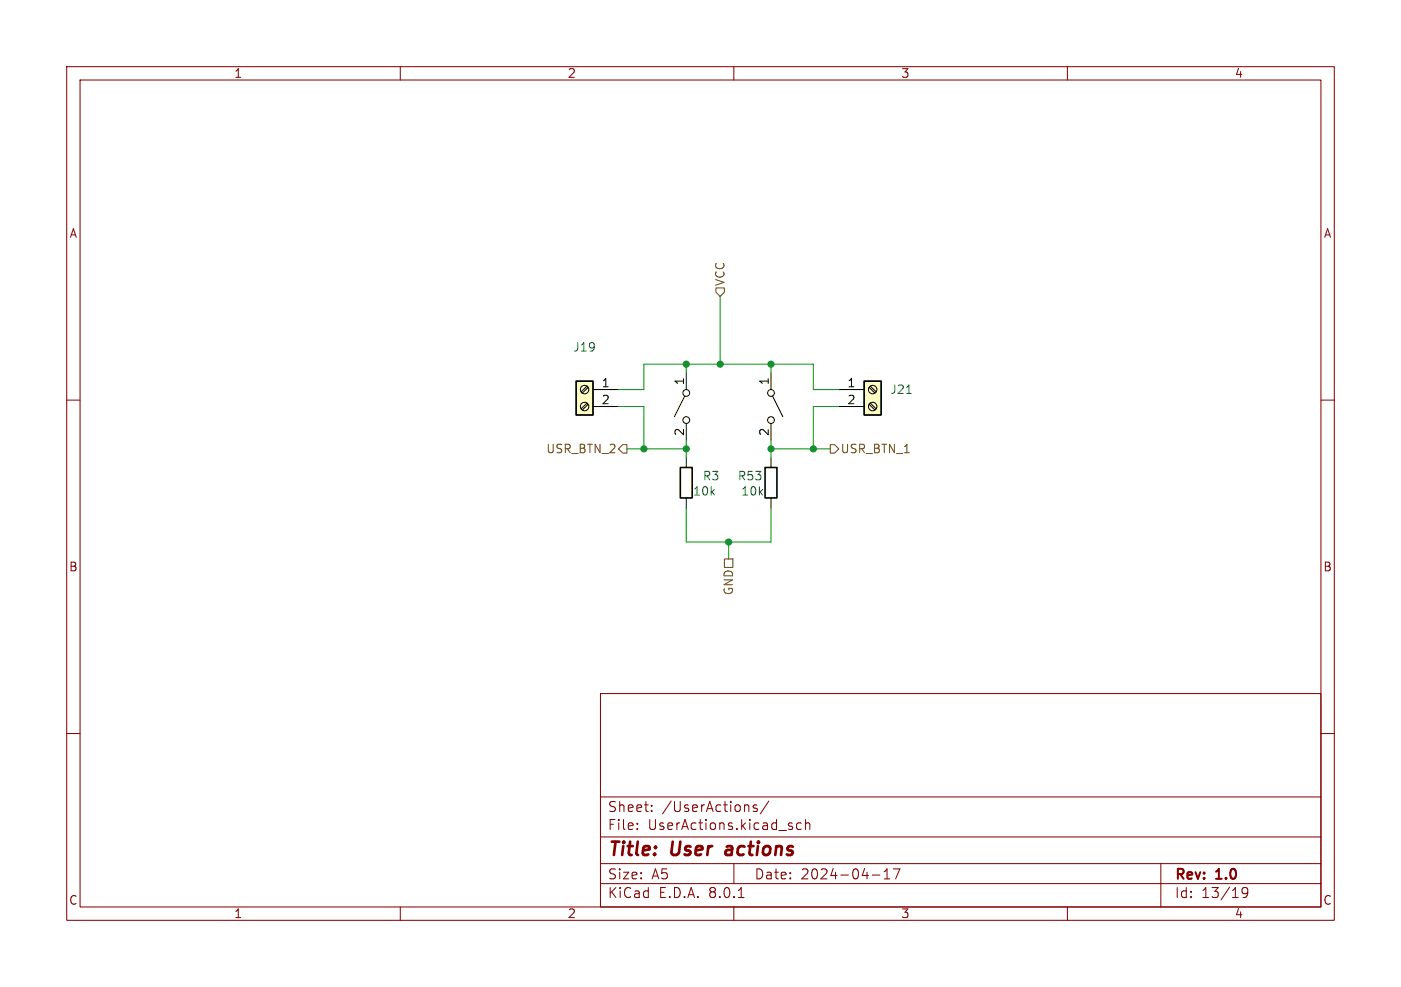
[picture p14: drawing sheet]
<svg xmlns="http://www.w3.org/2000/svg" width="210mm" height="148mm" viewBox="0 0 210 148" stroke-linecap="round" stroke-linejoin="round" font-family="sans-serif">
<defs><g id="words">
<g font-size="2.8" fill="#840000">
<text x="91" y="128.9">Title:</text>
<text x="100.7" y="128.9">User</text>
<text x="109.7" y="128.9">actions</text>
</g>
<g font-size="2.1" fill="#840000">
<text x="91" y="124.7">File:</text>
<text x="91" y="122">Sheet:</text>
<text x="97.1" y="124.7">UserActions.kicad_sch</text>
<text x="99.2" y="122">/UserActions/</text>
<text x="91" y="134.9">KiCad</text>
<text x="91" y="132.1">Size:</text>
<text x="97.7" y="132.1">A5</text>
<text x="98.7" y="134.9">E.D.A.</text>
<text x="106.3" y="134.9">8.0.1</text>
<text x="113" y="132.1">Date:</text>
<text x="120" y="132.1">2024-04-17</text>
<text x="176" y="132.3">Rev:</text>
<text x="176" y="134.9">Id:</text>
<text x="180.1" y="134.9">13/19</text>
<text x="182.4" y="132.3">1.0</text>
</g>
<g font-size="1.8" fill="#840000">
<text x="35" y="11.9">1</text>
<text x="85" y="11.9">2</text>
<text x="135" y="11.9">3</text>
<text x="185" y="11.9">4</text>
<text x="10.3" y="35.9">A</text>
<text x="198.4" y="35.9">A</text>
<text x="10.3" y="85.9">B</text>
<text x="198.3" y="85.9">B</text>
<text x="10.3" y="135.9">C</text>
<text x="35" y="137.9">1</text>
<text x="85" y="137.9">2</text>
<text x="135" y="137.9">3</text>
<text x="185" y="137.9">4</text>
<text x="198.3" y="135.9">C</text>
</g>
<g font-size="1.8" fill="#725600">
<text x="108.8" y="43" transform="rotate(-90 108.8 43)">VCC</text>
<text x="81.8" y="68.2">USR_BTN_2</text>
<text x="125.9" y="68.2">USR_BTN_1</text>
<text x="110.1" y="89.4" transform="rotate(-90 110.1 89.4)">GND</text>
</g>
<g font-size="1.8" fill="#006464">
<text x="85.8" y="52.9">J19</text>
<text x="133.4" y="59.3">J21</text>
<text x="103.8" y="74.5">10k</text>
<text x="105.3" y="72.2">R3</text>
<text x="110.5" y="72.2">R53</text>
<text x="111" y="74.5">10k</text>
</g>
<g font-size="1.8">
<text x="90.1" y="58.2">1</text>
<text x="102.6" y="57.9" transform="rotate(-90 102.6 57.9)">1</text>
<text x="115.3" y="57.9" transform="rotate(-90 115.3 57.9)">1</text>
<text x="126.9" y="58.2">1</text>
<text x="90.1" y="60.7">2</text>
<text x="102.6" y="65.5" transform="rotate(-90 102.6 65.5)">2</text>
<text x="115.3" y="65.5" transform="rotate(-90 115.3 65.5)">2</text>
<text x="126.9" y="60.7">2</text>
</g>
</g></defs>
<g fill="none" stroke="#840000" stroke-width=".15">
<path d="M10 10h190v128h-190zM12 12h186v124h-186zM60 10v2M110 10v2M160 10v2M10 60h2M198 60h2M10 110h2M90 104h108v32h-108zM90 119.5h108M198 110h2M60 136v2"/>
<path d="M90 132.5h108M90 129.5h108M90 125.5h108M95.5 124.2v.2M95.5 123.5v.1M97.7 121.5v.2M97.7 120.8v.1M110 136v2M110 129.5v3M110.7 134.6h.8M113.5 120.8l-.4-.1-.2 .2 .1 .2 .5 .2v.3h-.6M115.2 120.1l-1.2 1.9"/>
<path d="M118.8 124v.3M120.1 123.5l-.4-.1-.3 .3v.4l.1 .2h.6M120.8 123.5a.37 .37 0 0 1 .6 .1v.8M120.8 122.9v1.5M130.8 131.2h1.1M132.5 131.8h.9M132.5 130.7l.5-.4v1.5M133.9 130.3h1l-.6 1.5M160 136v2M174 129.5v6.5M187 133.7l-.2 .3-.5-.1-.1-.2v-.3l.1-.2 .5-.1 .2 .1a.99 .99 0 0 1-.4 1.4h-.3"/>
</g>
<path d="M108.9 127.5l-.2 .4 .3 .3" fill="none" stroke="#840000" stroke-width=".4"/>
<path d="M86.4 57.2h2.5v5h-2.5z" fill="#ffffc2"/>
<path d="M86.4 57.2h2.5v5h-2.5z" fill="none" stroke="#000" stroke-width=".25"/>
<g fill="none" stroke="#000" stroke-width=".15">
<path d="M88 57.9l-.9 .9M88.2 58.1l-.9 .8M88.9 58.4h3.8M102.6 59.4l-1.5 3.1M102.9 55.9v2.5M115.6 55.9v2.5M115.8 59.4l1.5 3.1M88 60.5l-.9 .8M88.2 60.6l-.9 .9M88.9 61h3.8M102.9 63.5v2.5M115.6 63.5v2.5"/>
<circle cx="87.6" cy="58.4" r=".63"/>
<circle cx="102.9" cy="58.9" r=".51"/>
<circle cx="115.6" cy="58.9" r=".51"/>
<circle cx="87.6" cy="61" r=".63"/>
<circle cx="102.9" cy="63" r=".51"/>
<circle cx="115.6" cy="63" r=".51"/>
</g>
<path d="M129.5 57.2h2.6v5h-2.6z" fill="#ffffc2"/>
<path d="M129.5 57.2h2.6v5h-2.6z" fill="none" stroke="#000" stroke-width=".25"/>
<g fill="none" stroke="#000" stroke-width=".15">
<path d="M125.7 58.4h3.8M130.3 58.1l.8 .8M130.5 57.9l.8 .9M102.9 68.6v1.5M102.9 74.7v1.5M115.6 68.6v1.5M115.6 74.7v1.5M125.7 61h3.8M130.3 60.6l.8 .9M130.5 60.5l.8 .8"/>
<circle cx="130.8" cy="58.4" r=".63"/>
<circle cx="130.8" cy="61" r=".63"/>
</g>
<path d="M135.9 59h.7" fill="none" stroke="#006464" stroke-width=".15"/>
<path d="M102 70.1h1.8v4.6h-1.8zM114.7 70.1h1.8v4.6h-1.8z" fill="none" stroke="#000" stroke-width=".24"/>
<path d="M107.3 43.2h1.3v.6l-.7 .7-.6-.7zM93.3 66.7h.7v1.2h-.7l-.6-.6zM124.5 66.7h.6l.6 .6-.6 .6h-.6zM108.6 83.8h1.3v1.3h-1.3z" fill="none" stroke="#725600" stroke-width=".15"/>
<path d="M92.7 58.4h3.8v-3.8h25.4v3.8h3.8M102.9 54.6v1.3M107.9 44.5v10.1M115.6 54.6v1.3M92.7 61h3.8v6.3M94 67.3h8.9M102.9 66v2.6M102.9 76.2v5.1h12.7v-5.1M115.6 67.3h8.9M115.6 66v2.6M125.7 61h-3.8v6.3M109.2 81.3v2.5" fill="none" stroke="#009600" stroke-width=".15"/>
<g fill="#009600" stroke="#009600" stroke-width=".15">
<circle cx="102.9" cy="67.3" r=".46"/>
<circle cx="115.6" cy="67.3" r=".46"/>
<circle cx="107.9" cy="54.6" r=".46"/>
<circle cx="115.6" cy="54.6" r=".46"/>
<circle cx="102.9" cy="54.6" r=".46"/>
<circle cx="109.2" cy="81.3" r=".46"/>
<circle cx="121.9" cy="67.3" r=".46"/>
<circle cx="96.5" cy="67.3" r=".46"/>
</g>
<use href="#words"/>
</svg>
